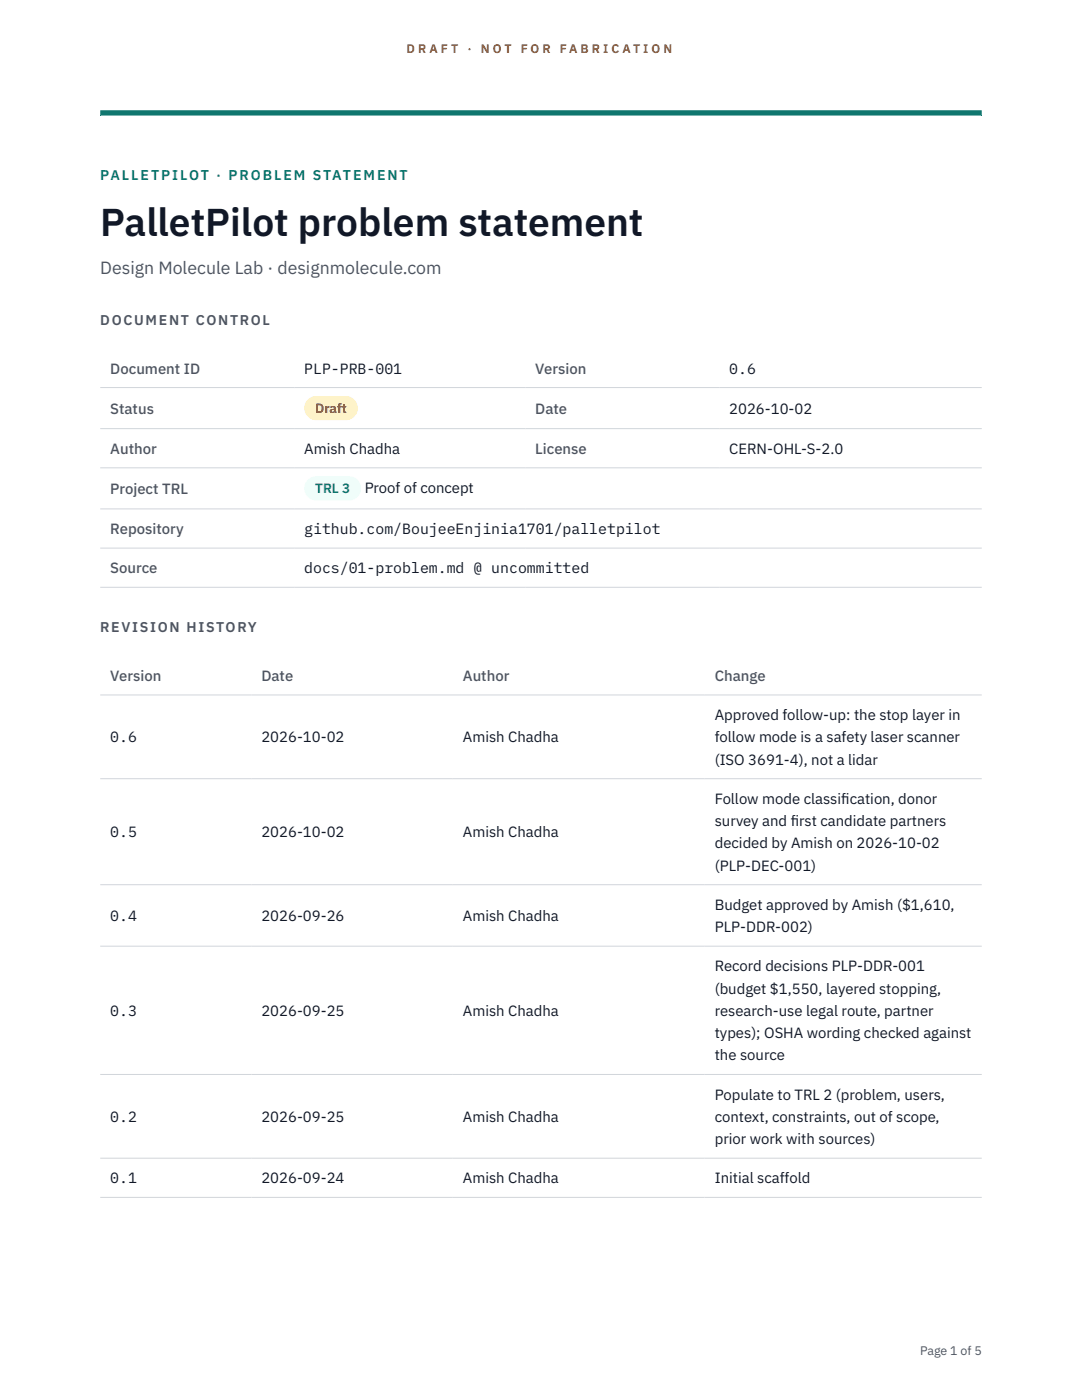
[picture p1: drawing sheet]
<svg xmlns="http://www.w3.org/2000/svg" width="216mm" height="279mm" viewBox="0 0 216 279" stroke-linecap="round" stroke-linejoin="round" font-family="sans-serif">
<defs><g id="words">
<text font-size="7.8" fill="#111827" x="20" y="47.1">PalletPilot problem statement</text>
<text font-size="3.5" fill="#4b5563" x="20" y="54.6">Design Molecule Lab · designmolecule.com</text>
<g font-size="3" fill="#4b5563">
<text x="22" y="74.5">Document ID</text>
<text x="106.8" y="74.5">Version</text>
<text x="22" y="82.6">Status</text>
<text x="106.8" y="82.6">Date</text>
<text x="22" y="90.6">Author</text>
<text x="106.8" y="90.6">License</text>
<text x="22" y="98.6">Project TRL</text>
<text x="22" y="106.6">Repository</text>
<text x="22" y="114.4">Source</text>
<text x="22" y="135.9">Version</text>
<text x="52.2" y="135.9">Date</text>
<text x="92.4" y="135.9">Author</text>
<text x="142.6" y="135.9">Change</text>
</g>
<g font-size="3" fill="#111827">
<text x="60.7" y="74.5">PLP-PRB-001</text>
<text x="145.5" y="74.5">0.6</text>
<text x="145.5" y="82.6">2026-10-02</text>
<text x="60.7" y="90.6">Amish Chadha</text>
<text x="145.5" y="90.6">CERN-OHL-S-2.0</text>
<text x="72.8" y="98.5">Proof of concept</text>
<text x="60.7" y="106.6">github.com/BoujeeEnjinia1701/palletpilot</text>
<text x="60.7" y="114.4">docs/01-problem.md @ uncommitted</text>
<text x="142.6" y="143.7">Approved follow-up: the stop layer in</text>
<text x="22" y="148.2">0.6</text>
<text x="52.2" y="148.2">2026-10-02</text>
<text x="92.4" y="148.2">Amish Chadha</text>
<text x="142.6" y="148.2">follow mode is a safety laser scanner</text>
<text x="142.6" y="152.6">(ISO 3691-4), not a lidar</text>
<text x="142.6" y="160.4">Follow mode classif</text>
<text x="167.9" y="160.4">ication, donor</text>
<text x="22" y="167.1">0.5</text>
<text x="52.2" y="167.1">2026-10-02</text>
<text x="92.4" y="167.1">Amish Chadha</text>
<text x="142.6" y="164.9">survey and f</text>
<text x="157.8" y="164.9">irst candidate partners</text>
<text x="142.6" y="169.3">decided by Amish on 2026-10-02</text>
<text x="142.6" y="173.8">(PLP-DEC-001)</text>
<text x="22" y="183.8">0.4</text>
<text x="52.2" y="183.8">2026-09-26</text>
<text x="92.4" y="183.8">Amish Chadha</text>
<text x="142.6" y="181.6">Budget approved by Amish ($1,610,</text>
<text x="142.6" y="186">PLP-DDR-002)</text>
<text x="142.6" y="193.9">Record decisions PLP-DDR-001</text>
<text x="22" y="202.7">0.3</text>
<text x="52.2" y="202.7">2026-09-25</text>
<text x="92.4" y="202.7">Amish Chadha</text>
<text x="142.6" y="198.3">(budget $1,550, layered stopping,</text>
<text x="142.6" y="202.7">research-use legal route, partner</text>
<text x="142.6" y="207.2">types); OSHA wording checked against</text>
<text x="142.6" y="211.6">the source</text>
<text x="142.6" y="219.5">Populate to TRL 2 (problem, users,</text>
<text x="22" y="223.9">0.2</text>
<text x="52.2" y="223.9">2026-09-25</text>
<text x="92.4" y="223.9">Amish Chadha</text>
<text x="142.6" y="223.9">context, constraints, out of scope,</text>
<text x="142.6" y="228.3">prior work with sources)</text>
<text x="22" y="236.2">0.1</text>
<text x="52.2" y="236.2">2026-09-24</text>
<text x="92.4" y="236.2">Amish Chadha</text>
<text x="142.6" y="236.2">Initial scaffold</text>
</g>
<text font-size="2.8" fill="#0f766e" x="20" y="36">PALLETPILOT · PROBLEM STATEMENT</text>
<g font-size="2.8" fill="#4b5563">
<text x="20" y="64.8">DOCUMENT CONTROL</text>
<text x="20" y="126.2">REVISION HISTORY</text>
</g>
<text font-size="2.7" fill="#92400e" x="62.9" y="82.5">Draft</text>
<text font-size="2.7" fill="#0f766e" x="62.9" y="98.5">TRL 3</text>
<g font-size="2.5" fill="#b45309">
<text x="81.1" y="10.5">D R A F T</text>
<text x="93.3" y="10.5">·</text>
<text x="95.9" y="10.5">N O T</text>
<text x="103.9" y="10.5">F O R</text>
<text x="111.7" y="10.5">F A B R I C A T I O N</text>
</g>
<text font-size="2.5" fill="#4b5563" x="183.6" y="270.3">Page 1 of 5</text>
</g></defs>
<path d="M20 23.1h175.9zM20 22h175.9v1.1h-175.9z" fill-rule="evenodd" fill="#0f766e"/>
<g fill="none" stroke="#d1d5db" stroke-width=".2">
<path d="M20 77.3h175.9M20 85.5h175.9M20 93.4h175.9M20 101.6h175.9M20 109.4h175.9M20 117.2h175.9M20 138.7h175.9M20 155.4h175.9M20 176.6h175.9M20 188.8h175.9M20 214.4h175.9M20 231.1h175.9"/>
<path d="M20 239h175.9"/>
</g>
<path d="M60.7 79h10.7v4.9h-10.7z" fill="#fef3c7"/>
<path d="M60.7 95.1h11.4v4.8h-11.4z" fill="#f0fdfa"/>
<use href="#words"/>
</svg>
